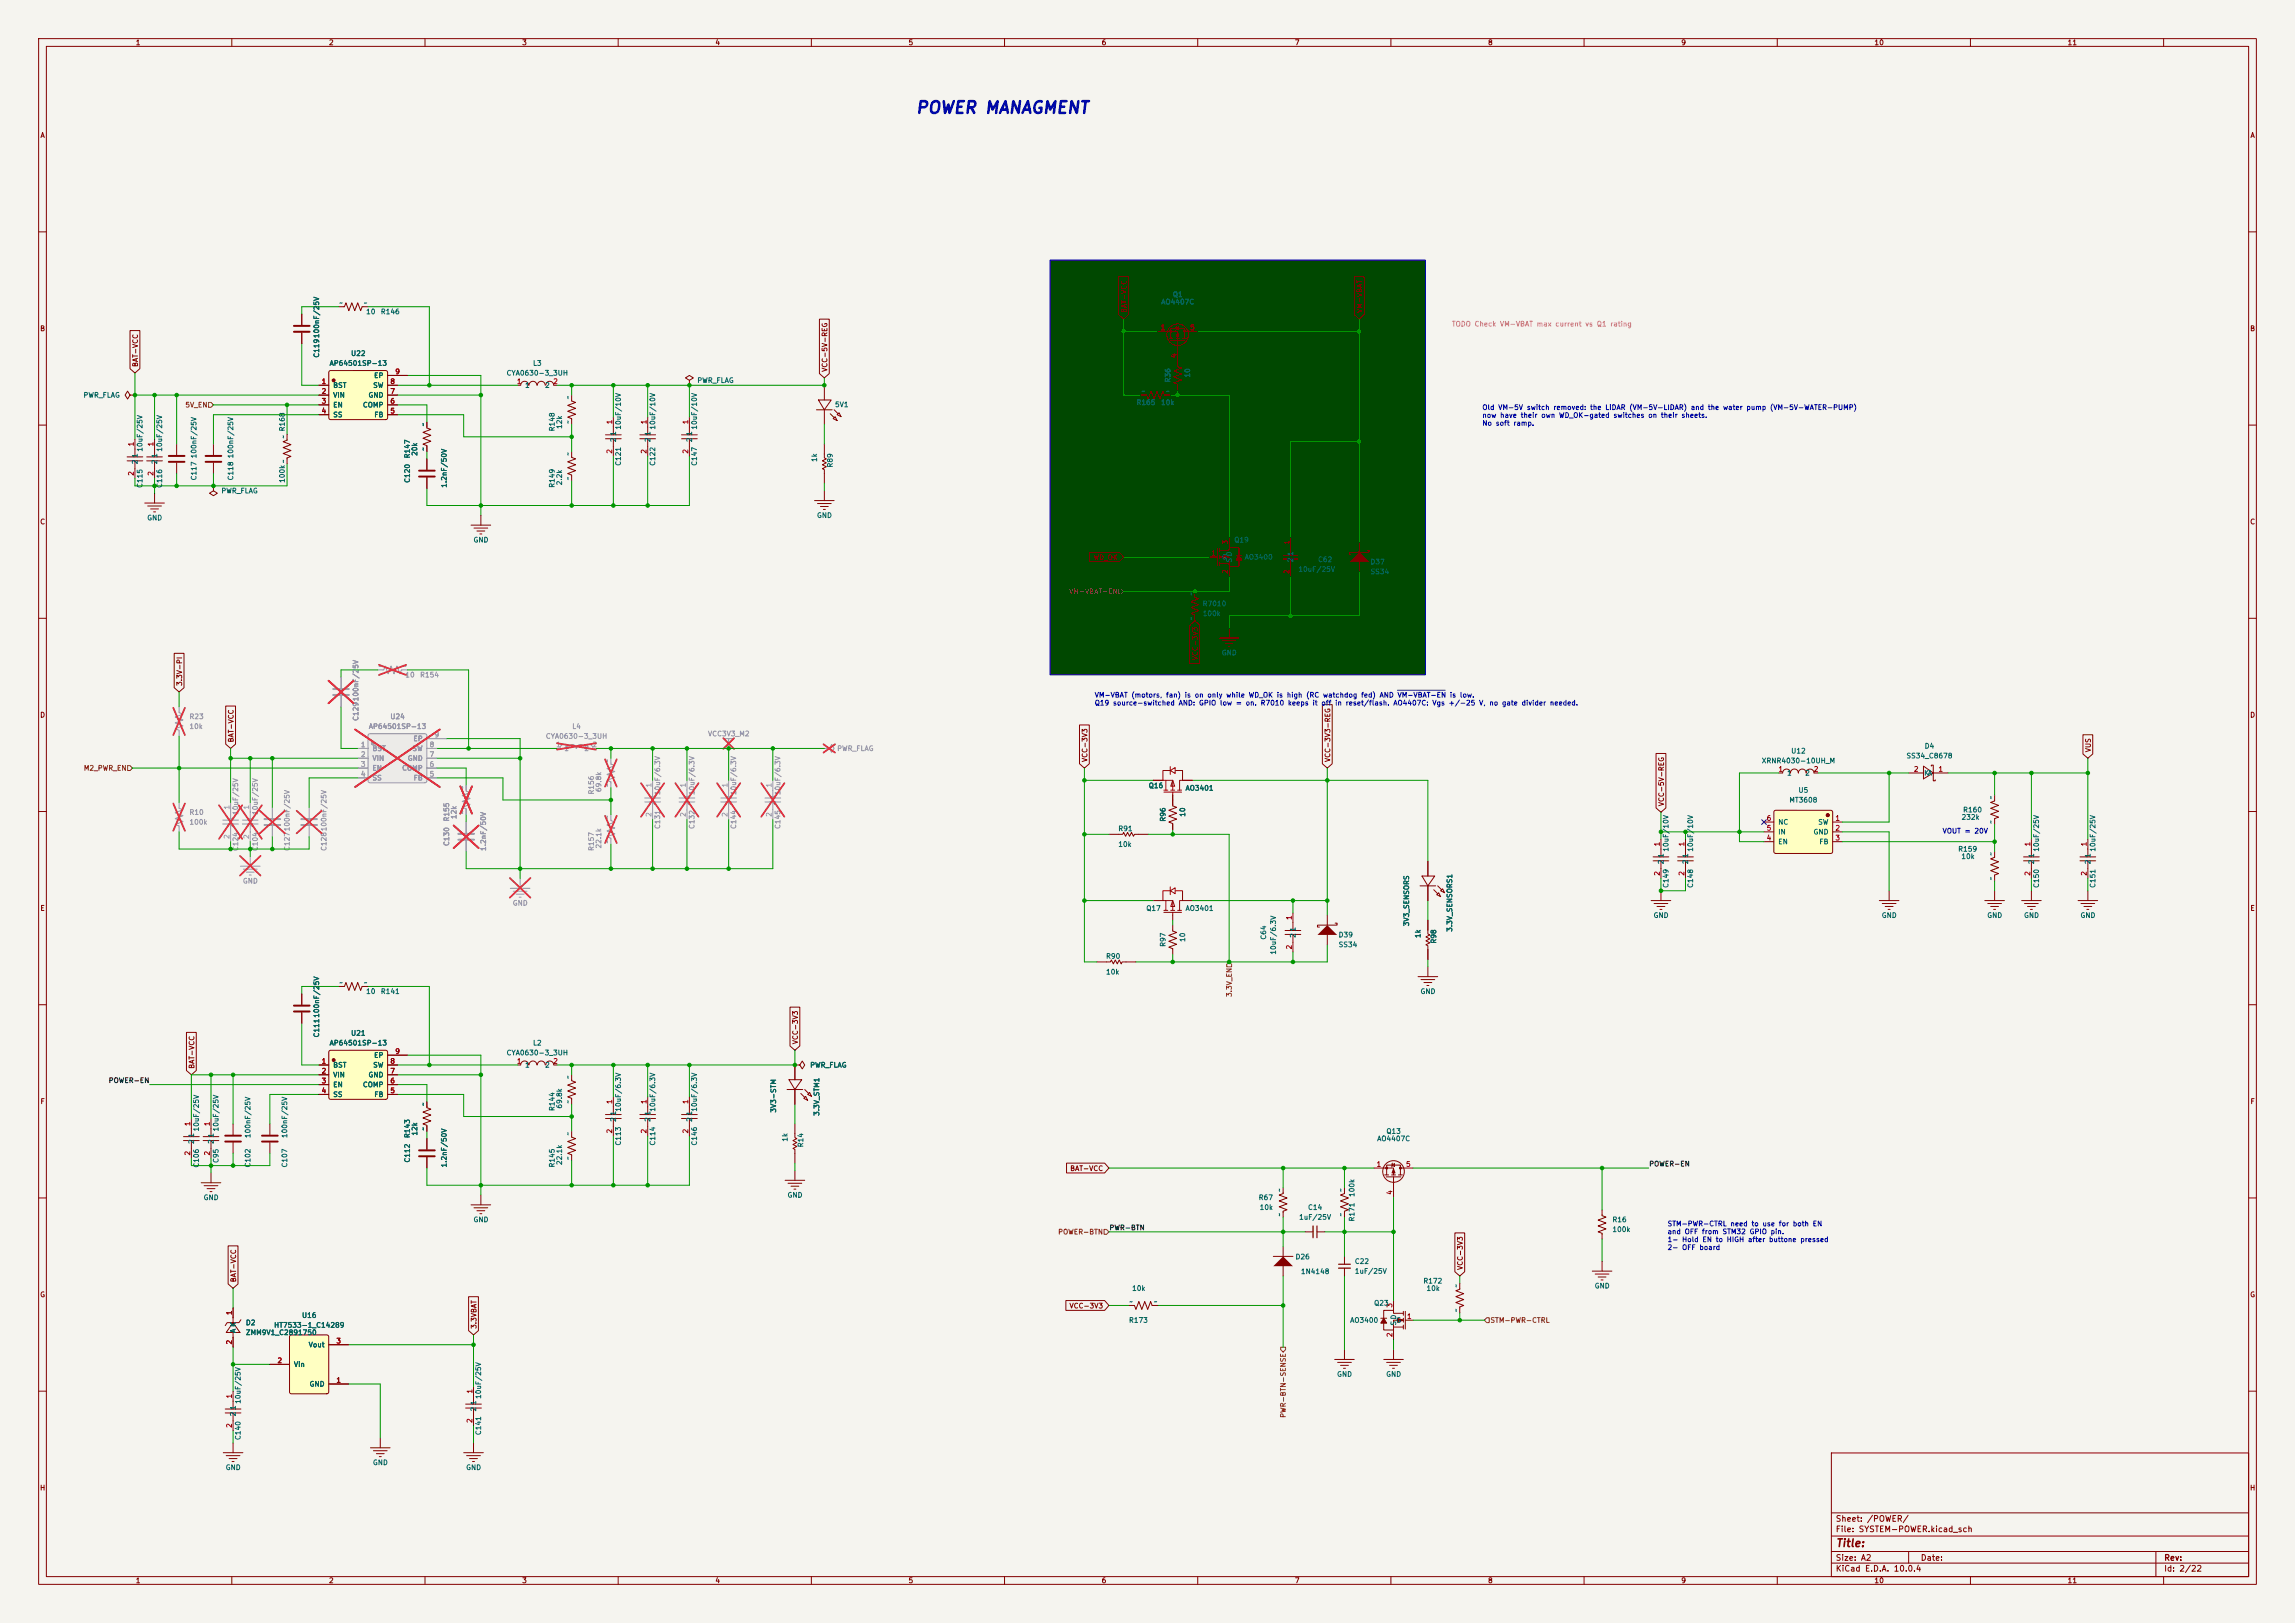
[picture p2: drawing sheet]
<svg xmlns="http://www.w3.org/2000/svg" width="594mm" height="420mm" viewBox="0 0 594 420" stroke-linecap="round" stroke-linejoin="round" font-family="sans-serif">
<defs><g id="words">
<text font-size="3.1" fill="#0000c2" x="236.8" y="30.1">POWER MANAGMENT</text>
<text font-size="2" fill="#840000" x="475" y="400.8">Title:</text>
<g font-size="1.5" fill="#840000">
<text x="475" y="394.1">Sheet: /POWER/</text>
<text x="475" y="396.8">File: SYSTEM-POWER.kicad_sch</text>
<text x="475" y="407">KiCad E.D.A. 10.0.4</text>
<text x="475" y="404.2">Size: A2</text>
<text x="497" y="404.2">Date:</text>
<text x="560" y="404.2">Rev:</text>
<text x="560" y="407">Id: 2/22</text>
</g>
<g font-size="1.3" fill="#840000">
<text x="35" y="12">1</text>
<text x="85" y="12">2</text>
<text x="135" y="12">3</text>
<text x="185" y="12">4</text>
<text x="235" y="12">5</text>
<text x="285" y="12">6</text>
<text x="335" y="12">7</text>
<text x="385" y="12">8</text>
<text x="435" y="12">9</text>
<text x="485" y="12">10</text>
<text x="535" y="12">11</text>
<text x="10.3" y="36">A</text>
<text x="582.3" y="36">A</text>
<text x="291.9" y="81.1" transform="rotate(-90 291.9 81.1)">BAT-VCC</text>
<text x="352.9" y="81.1" transform="rotate(-90 352.9 81.1)">VM-VBAT</text>
<text x="10.3" y="86">B</text>
<text x="582.3" y="86">B</text>
<text x="36" y="95.1" transform="rotate(-90 36 95.1)">BAT-VCC</text>
<text x="214.4" y="96.4" transform="rotate(-90 214.4 96.4)">VCC-5V-REG</text>
<text x="10.3" y="136">C</text>
<text x="582.3" y="136">C</text>
<text x="282.9" y="145.2">WD_OK</text>
<text x="310.3" y="171" transform="rotate(-90 310.3 171)">VCC-3V3</text>
<text x="47.4" y="177.6" transform="rotate(-90 47.4 177.6)">3.3V-PI</text>
<text x="10.3" y="186">D</text>
<text x="582.3" y="186">D</text>
<text x="60.8" y="192.2" transform="rotate(-90 60.8 192.2)">BAT-VCC</text>
<text x="281.7" y="197.3" transform="rotate(-90 281.7 197.3)">VCC-3V3</text>
<text x="344.6" y="197.3" transform="rotate(-90 344.6 197.3)">VCC-3V3-REG</text>
<text x="541.4" y="194.8" transform="rotate(-90 541.4 194.8)">VUS</text>
<text x="431" y="208.8" transform="rotate(-90 431 208.8)">VCC-5V-REG</text>
<text x="10.3" y="236">E</text>
<text x="582.3" y="236">E</text>
<text x="206.8" y="270.4" transform="rotate(-90 206.8 270.4)">VCC-3V3</text>
<text x="50.6" y="276.7" transform="rotate(-90 50.6 276.7)">BAT-VCC</text>
<text x="10.3" y="286">F</text>
<text x="582.3" y="286">F</text>
<text x="276.9" y="303.3">BAT-VCC</text>
<text x="378.9" y="328.8" transform="rotate(-90 378.9 328.8)">VCC-3V3</text>
<text x="10.3" y="336">G</text>
<text x="61.4" y="331.9" transform="rotate(-90 61.4 331.9)">BAT-VCC</text>
<text x="582.3" y="336">G</text>
<text x="276.7" y="338.9">VCC-3V3</text>
<text x="123.6" y="344" transform="rotate(-90 123.6 344)">3.3VBAT</text>
<text x="10.2" y="386">H</text>
<text x="582.2" y="386">H</text>
<text x="35" y="410">1</text>
<text x="85" y="410">2</text>
<text x="135" y="410">3</text>
<text x="185" y="410">4</text>
<text x="235" y="410">5</text>
<text x="285" y="410">6</text>
<text x="335" y="410">7</text>
<text x="385" y="410">8</text>
<text x="435" y="410">9</text>
<text x="485" y="410">10</text>
<text x="535" y="410">11</text>
</g>
<g font-size="1.3" fill="#006464">
<text x="303.4" y="77.2">Q1</text>
<text x="87.7" y="79.3">~</text>
<text x="94.1" y="79.3">~</text>
<text x="94.6" y="81.6">10</text>
<text x="98.4" y="81.6">R146</text>
<text x="300.4" y="79.1">AO4407C</text>
<text x="82.9" y="92.7" transform="rotate(-90 82.9 92.7)">C119100nF/25V</text>
<text x="85.2" y="95">AP64501SP-13</text>
<text x="90.7" y="92.4">U22</text>
<text x="137.8" y="95">L3</text>
<text x="86.1" y="100.7">BST</text>
<text x="96.4" y="100.7">SW</text>
<text x="96.7" y="98.1">EP</text>
<text x="131" y="97.5">CYA0630-3_3UH</text>
<text x="135.8" y="100.7">1</text>
<text x="141" y="100.7">2</text>
<text x="180.3" y="99.4">PWR_FLAG</text>
<text x="303.2" y="99.1" transform="rotate(-90 303.2 99.1)">R36</text>
<text x="308.3" y="97.8" transform="rotate(-90 308.3 97.8)">10</text>
<text x="21.5" y="103.2">PWR_FLAG</text>
<text x="86.1" y="103.2">VIN</text>
<text x="86.1" y="105.7">EN</text>
<text x="93.8" y="105.7">COMP</text>
<text x="95.2" y="103.2">GND</text>
<text x="147.9" y="103.4" transform="rotate(-90 147.9 103.4)">~</text>
<text x="216" y="105.7">5V1</text>
<text x="294" y="105.1">R165</text>
<text x="295.4" y="102.2">~</text>
<text x="300.4" y="105.1">10k</text>
<text x="301.7" y="102.2">~</text>
<text x="74.3" y="113.6" transform="rotate(-90 74.3 113.6)">~ R168</text>
<text x="86.1" y="108.3">SS</text>
<text x="96.8" y="108.3">FB</text>
<text x="110.5" y="110.4" transform="rotate(-90 110.5 110.4)">~</text>
<text x="143.8" y="111.8" transform="rotate(-90 143.8 111.8)">R148</text>
<text x="145.8" y="111.1" transform="rotate(-90 145.8 111.1)">12k</text>
<text x="147.9" y="109.8" transform="rotate(-90 147.9 109.8)">~</text>
<text x="159.7" y="112.9" transform="rotate(-90 159.7 112.9)">1</text>
<text x="161" y="111.3" transform="rotate(-90 161 111.3)">10uF/10V</text>
<text x="168.6" y="112.9" transform="rotate(-90 168.6 112.9)">1</text>
<text x="169.9" y="111.3" transform="rotate(-90 169.9 111.3)">10uF/10V</text>
<text x="179.4" y="112.9" transform="rotate(-90 179.4 112.9)">1</text>
<text x="180.7" y="111.3" transform="rotate(-90 180.7 111.3)">10uF/10V</text>
<text x="35.9" y="118.6" transform="rotate(-90 35.9 118.6)">1</text>
<text x="37.2" y="117" transform="rotate(-90 37.2 117)">10uF/25V</text>
<text x="41" y="118.6" transform="rotate(-90 41 118.6)">1</text>
<text x="42.2" y="117" transform="rotate(-90 42.2 117)">10uF/25V</text>
<text x="51.1" y="118.7" transform="rotate(-90 51.1 118.7)">100nF/25V</text>
<text x="60.7" y="118.7" transform="rotate(-90 60.7 118.7)">100nF/25V</text>
<text x="106.4" y="118.7" transform="rotate(-90 106.4 118.7)">R147</text>
<text x="108.3" y="118.1" transform="rotate(-90 108.3 118.1)">20k</text>
<text x="110.5" y="116.8" transform="rotate(-90 110.5 116.8)">~</text>
<text x="147.9" y="118" transform="rotate(-90 147.9 118)">~</text>
<text x="159.7" y="114.6" transform="rotate(-90 159.7 114.6)">2</text>
<text x="168.6" y="114.6" transform="rotate(-90 168.6 114.6)">2</text>
<text x="179.4" y="114.6" transform="rotate(-90 179.4 114.6)">2</text>
<text x="211.8" y="119.7" transform="rotate(-90 211.8 119.7)">1k</text>
<text x="35.9" y="120.3" transform="rotate(-90 35.9 120.3)">2</text>
<text x="41" y="120.3" transform="rotate(-90 41 120.3)">2</text>
<text x="51.1" y="124.5" transform="rotate(-90 51.1 124.5)">C117</text>
<text x="60.7" y="124.5" transform="rotate(-90 60.7 124.5)">C118</text>
<text x="74" y="125.1" transform="rotate(-90 74 125.1)">100k ~</text>
<text x="106.4" y="125.1" transform="rotate(-90 106.4 125.1)">C120</text>
<text x="145.8" y="125.7" transform="rotate(-90 145.8 125.7)">2.2k</text>
<text x="147.9" y="124.4" transform="rotate(-90 147.9 124.4)">~</text>
<text x="161" y="120.7" transform="rotate(-90 161 120.7)">C121</text>
<text x="169.9" y="120.7" transform="rotate(-90 169.9 120.7)">C122</text>
<text x="180.7" y="120.7" transform="rotate(-90 180.7 120.7)">C147</text>
<text x="215.8" y="121.1" transform="rotate(-90 215.8 121.1)">R89</text>
<text x="37.2" y="126.4" transform="rotate(-90 37.2 126.4)">C115</text>
<text x="42.2" y="126.4" transform="rotate(-90 42.2 126.4)">C116</text>
<text x="57.2" y="128">PWR_FLAG</text>
<text x="115.9" y="126.4" transform="rotate(-90 115.9 126.4)">1.2nF/50V</text>
<text x="143.8" y="126.4" transform="rotate(-90 143.8 126.4)">R149</text>
<text x="38" y="135">GND</text>
<text x="211.3" y="134.3">GND</text>
<text x="122.4" y="140.7">GND</text>
<text x="319.3" y="140.7">Q19</text>
<text x="316.1" y="145.1">G</text>
<text x="319.1" y="145.7" transform="rotate(-90 319.1 145.7)">SD</text>
<text x="322" y="145.1">AO3400</text>
<text x="335" y="145.7" transform="rotate(-90 335 145.7)">2</text>
<text x="335" y="144" transform="rotate(-90 335 144)">1</text>
<text x="335.9" y="148.3">10uF/25V</text>
<text x="341" y="145.8">C62</text>
<text x="354.6" y="146.3">D37</text>
<text x="354.6" y="148.9">SS34</text>
<text x="309.2" y="154.2" transform="rotate(-90 309.2 154.2)">~</text>
<text x="309.2" y="160.6" transform="rotate(-90 309.2 160.6)">~</text>
<text x="311.2" y="157.2">R7010</text>
<text x="311.2" y="159.7">100k</text>
<text x="316.1" y="169.9">GND</text>
<text x="455.9" y="197.8">XRNR4030-10UH_M</text>
<text x="463.5" y="195.3">U12</text>
<text x="493.3" y="196.6">SS34_C8678</text>
<text x="498" y="194">D4</text>
<text x="462.4" y="201">1</text>
<text x="467.1" y="201">2</text>
<text x="497.9" y="201">KA</text>
<text x="297.2" y="204.3">Q16</text>
<text x="306.7" y="204.9">AO3401</text>
<text x="463" y="208">MT3608</text>
<text x="465.4" y="205.4">U5</text>
<text x="516.2" y="206.9" transform="rotate(-90 516.2 206.9)">~</text>
<text x="289.3" y="215.4">R91</text>
<text x="302" y="212.8" transform="rotate(-90 302 212.8)">R96</text>
<text x="307" y="211.5" transform="rotate(-90 307 211.5)">10</text>
<text x="460.1" y="213.7">NC</text>
<text x="470.5" y="213.7">SW</text>
<text x="507.6" y="212.4">232k</text>
<text x="508" y="210.5">R160</text>
<text x="516.2" y="213.3" transform="rotate(-90 516.2 213.3)">~</text>
<text x="289.3" y="219.4">10k</text>
<text x="432.1" y="220.5" transform="rotate(-90 432.1 220.5)">10uF/10V</text>
<text x="438.5" y="220.5" transform="rotate(-90 438.5 220.5)">10uF/10V</text>
<text x="460.1" y="218.8">EN</text>
<text x="460.1" y="216.2">IN</text>
<text x="469.3" y="216.2">GND</text>
<text x="470.8" y="218.8">FB</text>
<text x="506.7" y="220.7">R159</text>
<text x="516.2" y="221.5" transform="rotate(-90 516.2 221.5)">~</text>
<text x="528" y="220.5" transform="rotate(-90 528 220.5)">10uF/25V</text>
<text x="542.6" y="220.5" transform="rotate(-90 542.6 220.5)">10uF/25V</text>
<text x="430.9" y="223.8" transform="rotate(-90 430.9 223.8)">2</text>
<text x="430.9" y="222.1" transform="rotate(-90 430.9 222.1)">1</text>
<text x="437.2" y="223.8" transform="rotate(-90 437.2 223.8)">2</text>
<text x="437.2" y="222.1" transform="rotate(-90 437.2 222.1)">1</text>
<text x="507.5" y="222.6">10k</text>
<text x="516.2" y="227.9" transform="rotate(-90 516.2 227.9)">~</text>
<text x="526.8" y="223.8" transform="rotate(-90 526.8 223.8)">2</text>
<text x="526.8" y="222.1" transform="rotate(-90 526.8 222.1)">1</text>
<text x="541.4" y="223.8" transform="rotate(-90 541.4 223.8)">2</text>
<text x="541.4" y="222.1" transform="rotate(-90 541.4 222.1)">1</text>
<text x="432.1" y="229.9" transform="rotate(-90 432.1 229.9)">C149</text>
<text x="438.5" y="229.9" transform="rotate(-90 438.5 229.9)">C148</text>
<text x="528" y="229.9" transform="rotate(-90 528 229.9)">C150</text>
<text x="542.6" y="229.9" transform="rotate(-90 542.6 229.9)">C151</text>
<text x="296.6" y="236">Q17</text>
<text x="306.7" y="236">AO3401</text>
<text x="365" y="239.8" transform="rotate(-90 365 239.8)">3V3_SENSORS</text>
<text x="427.9" y="237.8">GND</text>
<text x="486.9" y="237.8">GND</text>
<text x="514.2" y="237.8">GND</text>
<text x="523.7" y="237.8">GND</text>
<text x="538.3" y="237.8">GND</text>
<text x="302" y="245.2" transform="rotate(-90 302 245.2)">R97</text>
<text x="307" y="243.9" transform="rotate(-90 307 243.9)">10</text>
<text x="328" y="243.3" transform="rotate(-90 328 243.3)">C64</text>
<text x="335.6" y="242.8" transform="rotate(-90 335.6 242.8)">2</text>
<text x="335.6" y="241.2" transform="rotate(-90 335.6 241.2)">1</text>
<text x="346.3" y="242.9">D39</text>
<text x="346.3" y="245.4">SS34</text>
<text x="368" y="242.9" transform="rotate(-90 368 242.9)">1k</text>
<text x="372" y="244.3" transform="rotate(-90 372 244.3)">R98</text>
<text x="376.2" y="241.3" transform="rotate(-90 376.2 241.3)">3.3V_SENSORS1</text>
<text x="286.1" y="248.4">R90</text>
<text x="330.5" y="247.2" transform="rotate(-90 330.5 247.2)">10uF/6.3V</text>
<text x="87.7" y="255.2">~</text>
<text x="94.1" y="255.2">~</text>
<text x="94.6" y="257.5">10</text>
<text x="98.4" y="257.5">R141</text>
<text x="286.1" y="252.5">10k</text>
<text x="367.5" y="257.5">GND</text>
<text x="82.9" y="268.6" transform="rotate(-90 82.9 268.6)">C111100nF/25V</text>
<text x="90.7" y="268.3">U21</text>
<text x="85.2" y="270.8">AP64501SP-13</text>
<text x="96.7" y="274">EP</text>
<text x="131" y="273.4">CYA0630-3_3UH</text>
<text x="137.8" y="270.8">L2</text>
<text x="86.1" y="276.6">BST</text>
<text x="86.1" y="279.1">VIN</text>
<text x="86.1" y="281.6">EN</text>
<text x="93.8" y="281.6">COMP</text>
<text x="95.2" y="279.1">GND</text>
<text x="96.4" y="276.6">SW</text>
<text x="135.8" y="276.6">1</text>
<text x="141" y="276.6">2</text>
<text x="147.9" y="279.3" transform="rotate(-90 147.9 279.3)">~</text>
<text x="209.6" y="276.6">PWR_FLAG</text>
<text x="86.1" y="284.2">SS</text>
<text x="96.8" y="284.2">FB</text>
<text x="110.5" y="286.3" transform="rotate(-90 110.5 286.3)">~</text>
<text x="143.8" y="287.6" transform="rotate(-90 143.8 287.6)">R144</text>
<text x="145.8" y="287" transform="rotate(-90 145.8 287)">69.8k</text>
<text x="147.9" y="285.7" transform="rotate(-90 147.9 285.7)">~</text>
<text x="161" y="287.8" transform="rotate(-90 161 287.8)">10uF/6.3V</text>
<text x="169.9" y="287.8" transform="rotate(-90 169.9 287.8)">10uF/6.3V</text>
<text x="180.7" y="287.8" transform="rotate(-90 180.7 287.8)">10uF/6.3V</text>
<text x="51.8" y="292.9" transform="rotate(-90 51.8 292.9)">10uF/25V</text>
<text x="56.9" y="292.9" transform="rotate(-90 56.9 292.9)">10uF/25V</text>
<text x="108.3" y="294" transform="rotate(-90 108.3 294)">12k</text>
<text x="110.5" y="292.7" transform="rotate(-90 110.5 292.7)">~</text>
<text x="147.9" y="293.9" transform="rotate(-90 147.9 293.9)">~</text>
<text x="159.7" y="290.4" transform="rotate(-90 159.7 290.4)">2</text>
<text x="159.7" y="288.8" transform="rotate(-90 159.7 288.8)">1</text>
<text x="168.6" y="290.4" transform="rotate(-90 168.6 290.4)">2</text>
<text x="168.6" y="288.8" transform="rotate(-90 168.6 288.8)">1</text>
<text x="179.4" y="290.4" transform="rotate(-90 179.4 290.4)">2</text>
<text x="179.4" y="288.8" transform="rotate(-90 179.4 288.8)">1</text>
<text x="201.2" y="288.1" transform="rotate(-90 201.2 288.1)">3V3-STM</text>
<text x="212.3" y="288.9" transform="rotate(-90 212.3 288.9)">3.3V_STM1</text>
<text x="358.7" y="293.7">Q13</text>
<text x="50.5" y="296.2" transform="rotate(-90 50.5 296.2)">2</text>
<text x="50.5" y="294.5" transform="rotate(-90 50.5 294.5)">1</text>
<text x="55.6" y="296.2" transform="rotate(-90 55.6 296.2)">2</text>
<text x="55.6" y="294.5" transform="rotate(-90 55.6 294.5)">1</text>
<text x="65.1" y="294.6" transform="rotate(-90 65.1 294.6)">100nF/25V</text>
<text x="74.6" y="294.6" transform="rotate(-90 74.6 294.6)">100nF/25V</text>
<text x="106.4" y="294.6" transform="rotate(-90 106.4 294.6)">R143</text>
<text x="161" y="296.6" transform="rotate(-90 161 296.6)">C113</text>
<text x="169.9" y="296.6" transform="rotate(-90 169.9 296.6)">C114</text>
<text x="180.7" y="296.6" transform="rotate(-90 180.7 296.6)">C146</text>
<text x="204.1" y="295.6" transform="rotate(-90 204.1 295.6)">1k</text>
<text x="208.2" y="297" transform="rotate(-90 208.2 297)">R14</text>
<text x="356.3" y="295.6">AO4407C</text>
<text x="51.8" y="302.3" transform="rotate(-90 51.8 302.3)">C106</text>
<text x="56.9" y="301.1" transform="rotate(-90 56.9 301.1)">C95</text>
<text x="65.1" y="302.3" transform="rotate(-90 65.1 302.3)">C102</text>
<text x="74.6" y="302.3" transform="rotate(-90 74.6 302.3)">C107</text>
<text x="106.4" y="301" transform="rotate(-90 106.4 301)">C112</text>
<text x="115.9" y="302.3" transform="rotate(-90 115.9 302.3)">1.2nF/50V</text>
<text x="143.8" y="302.3" transform="rotate(-90 143.8 302.3)">R145</text>
<text x="145.8" y="301.6" transform="rotate(-90 145.8 301.6)">22.1k</text>
<text x="147.9" y="300.3" transform="rotate(-90 147.9 300.3)">~</text>
<text x="52.6" y="310.9">GND</text>
<text x="203.7" y="310.2">GND</text>
<text x="325.7" y="310.9">R67</text>
<text x="332.1" y="308.5" transform="rotate(-90 332.1 308.5)">~</text>
<text x="348" y="308.5" transform="rotate(-90 348 308.5)">~</text>
<text x="350.9" y="309.9" transform="rotate(-90 350.9 309.9)">100k</text>
<text x="122.4" y="316.6">GND</text>
<text x="325.9" y="313.4">10k</text>
<text x="332.1" y="314.9" transform="rotate(-90 332.1 314.9)">~</text>
<text x="336.1" y="315.9">1uF/25V</text>
<text x="338.4" y="313.4">C14</text>
<text x="348" y="314.9" transform="rotate(-90 348 314.9)">~</text>
<text x="350.9" y="316.2" transform="rotate(-90 350.9 316.2)">R171</text>
<text x="417.2" y="316.6">R16</text>
<text x="417.2" y="319.1">100k</text>
<text x="335.2" y="326.2">D26</text>
<text x="336.6" y="330">1N4148</text>
<text x="350.5" y="327.4">C22</text>
<text x="350.5" y="329.9">1uF/25V</text>
<text x="292.9" y="334.3">10k</text>
<text x="368.3" y="332.4">R172</text>
<text x="369.1" y="334.3">10k</text>
<text x="377.8" y="333.3" transform="rotate(-90 377.8 333.3)">~</text>
<text x="412.6" y="333.7">GND</text>
<text x="78" y="341.3">U16</text>
<text x="292.2" y="337.8">~</text>
<text x="298.5" y="337.8">~</text>
<text x="355.5" y="338.2">Q23</text>
<text x="361.7" y="341.6" transform="rotate(-90 361.7 341.6)">D</text>
<text x="377.8" y="339.6" transform="rotate(-90 377.8 339.6)">~</text>
<text x="61.3" y="345.1" transform="rotate(-90 61.3 345.1)">A K</text>
<text x="63.5" y="343.2">D2</text>
<text x="63.5" y="345.8">ZMM9V1_C2891750</text>
<text x="70.8" y="343.9">HT7533-1_C14289</text>
<text x="292.1" y="342.6">R173</text>
<text x="349.3" y="342.6">AO3400</text>
<text x="361.2" y="342.6">G</text>
<text x="361.7" y="343.2" transform="rotate(-90 361.7 343.2)">S</text>
<text x="79.8" y="349">Vout</text>
<text x="75.9" y="354">Vin</text>
<text x="80" y="359.1">GND</text>
<text x="345.9" y="356.6">GND</text>
<text x="358.6" y="356.6">GND</text>
<text x="61.3" y="365" transform="rotate(-90 61.3 365)">1</text>
<text x="62.6" y="363.4" transform="rotate(-90 62.6 363.4)">10uF/25V</text>
<text x="123.5" y="365.4" transform="rotate(-90 123.5 365.4)">2</text>
<text x="123.5" y="363.7" transform="rotate(-90 123.5 363.7)">1</text>
<text x="124.8" y="362.1" transform="rotate(-90 124.8 362.1)">10uF/25V</text>
<text x="61.3" y="366.6" transform="rotate(-90 61.3 366.6)">2</text>
<text x="124.8" y="371.5" transform="rotate(-90 124.8 371.5)">C141</text>
<text x="62.6" y="372.8" transform="rotate(-90 62.6 372.8)">C140</text>
<text x="58.3" y="380.7">GND</text>
<text x="96.4" y="379.4">GND</text>
<text x="120.5" y="380.7">GND</text>
</g>
<g font-size="1.3" fill="#a90000">
<text x="300.3" y="85.7">1</text>
<text x="307.9" y="85.7">5</text>
<text x="304.8" y="92.8" transform="rotate(-90 304.8 92.8)">4</text>
<text x="83.1" y="99.7">1</text>
<text x="100.9" y="99.7">8</text>
<text x="102.2" y="97.1">9</text>
<text x="133.7" y="99.7">1</text>
<text x="143.1" y="99.7">2</text>
<text x="83.1" y="102.2">2</text>
<text x="83.1" y="104.7">3</text>
<text x="83.1" y="107.3">4</text>
<text x="100.9" y="107.3">5</text>
<text x="100.9" y="104.7">6</text>
<text x="100.9" y="102.2">7</text>
<text x="158.7" y="109.9" transform="rotate(-90 158.7 109.9)">1</text>
<text x="167.6" y="109.9" transform="rotate(-90 167.6 109.9)">1</text>
<text x="178.4" y="109.9" transform="rotate(-90 178.4 109.9)">1</text>
<text x="34.9" y="115.6" transform="rotate(-90 34.9 115.6)">1</text>
<text x="40" y="115.6" transform="rotate(-90 40 115.6)">1</text>
<text x="158.7" y="117.5" transform="rotate(-90 158.7 117.5)">2</text>
<text x="167.6" y="117.5" transform="rotate(-90 167.6 117.5)">2</text>
<text x="178.4" y="117.5" transform="rotate(-90 178.4 117.5)">2</text>
<text x="34.9" y="123.3" transform="rotate(-90 34.9 123.3)">2</text>
<text x="40" y="123.3" transform="rotate(-90 40 123.3)">2</text>
<text x="318.1" y="141" transform="rotate(-90 318.1 141)">3</text>
<text x="334" y="141" transform="rotate(-90 334 141)">1</text>
<text x="313.4" y="144.1">1</text>
<text x="318.1" y="148.7" transform="rotate(-90 318.1 148.7)">2</text>
<text x="334" y="148.7" transform="rotate(-90 334 148.7)">2</text>
<text x="460.2" y="200">1</text>
<text x="469.3" y="200">2</text>
<text x="495.2" y="200">2</text>
<text x="501.6" y="200">1</text>
<text x="457.1" y="215.2">5</text>
<text x="457.1" y="212.7">6</text>
<text x="474.9" y="212.7">1</text>
<text x="474.9" y="215.2">2</text>
<text x="429.9" y="219.1" transform="rotate(-90 429.9 219.1)">1</text>
<text x="436.2" y="219.1" transform="rotate(-90 436.2 219.1)">1</text>
<text x="457.1" y="217.8">4</text>
<text x="474.9" y="217.8">3</text>
<text x="525.8" y="219.1" transform="rotate(-90 525.8 219.1)">1</text>
<text x="540.4" y="219.1" transform="rotate(-90 540.4 219.1)">1</text>
<text x="429.9" y="226.8" transform="rotate(-90 429.9 226.8)">2</text>
<text x="436.2" y="226.8" transform="rotate(-90 436.2 226.8)">2</text>
<text x="525.8" y="226.8" transform="rotate(-90 525.8 226.8)">2</text>
<text x="540.4" y="226.8" transform="rotate(-90 540.4 226.8)">2</text>
<text x="334.6" y="238.2" transform="rotate(-90 334.6 238.2)">1</text>
<text x="334.6" y="245.8" transform="rotate(-90 334.6 245.8)">2</text>
<text x="83.1" y="275.6">1</text>
<text x="100.9" y="275.6">8</text>
<text x="102.2" y="273">9</text>
<text x="133.7" y="275.6">1</text>
<text x="143.1" y="275.6">2</text>
<text x="83.1" y="278.1">2</text>
<text x="83.1" y="280.6">3</text>
<text x="100.9" y="280.6">6</text>
<text x="100.9" y="278.1">7</text>
<text x="83.1" y="283.2">4</text>
<text x="100.9" y="283.2">5</text>
<text x="158.7" y="285.8" transform="rotate(-90 158.7 285.8)">1</text>
<text x="167.6" y="285.8" transform="rotate(-90 167.6 285.8)">1</text>
<text x="178.4" y="285.8" transform="rotate(-90 178.4 285.8)">1</text>
<text x="49.5" y="291.5" transform="rotate(-90 49.5 291.5)">1</text>
<text x="54.6" y="291.5" transform="rotate(-90 54.6 291.5)">1</text>
<text x="158.7" y="293.4" transform="rotate(-90 158.7 293.4)">2</text>
<text x="167.6" y="293.4" transform="rotate(-90 167.6 293.4)">2</text>
<text x="178.4" y="293.4" transform="rotate(-90 178.4 293.4)">2</text>
<text x="49.5" y="299.2" transform="rotate(-90 49.5 299.2)">2</text>
<text x="54.6" y="299.2" transform="rotate(-90 54.6 299.2)">2</text>
<text x="356.2" y="302.2">1</text>
<text x="363.8" y="302.2">5</text>
<text x="360.7" y="309.3" transform="rotate(-90 360.7 309.3)">4</text>
<text x="60.3" y="340.4" transform="rotate(-90 60.3 340.4)">1</text>
<text x="360.7" y="338.5" transform="rotate(-90 360.7 338.5)">3</text>
<text x="364" y="341.6">1</text>
<text x="86.9" y="348">3</text>
<text x="360.7" y="346.1" transform="rotate(-90 360.7 346.1)">2</text>
<text x="60.3" y="348.1" transform="rotate(-90 60.3 348.1)">2</text>
<text x="71.7" y="353">2</text>
<text x="86.9" y="358.1">1</text>
<text x="60.3" y="362" transform="rotate(-90 60.3 362)">1</text>
<text x="122.5" y="360.8" transform="rotate(-90 122.5 360.8)">1</text>
<text x="60.3" y="369.6" transform="rotate(-90 60.3 369.6)">2</text>
<text x="122.5" y="368.4" transform="rotate(-90 122.5 368.4)">2</text>
</g>
<text font-size="1.3" fill="#f0f" x="375.6" y="84.8">TODO Check VM-VBAT max current vs Q1 rating</text>
<g font-size="1.3" fill="#725600">
<text x="47.8" y="105.7">5V_EN</text>
<text x="276.6" y="154">VM-VBAT-EN</text>
<text x="21.6" y="199.7">M2_PWR_EN</text>
<text x="319.1" y="258.1" transform="rotate(-90 319.1 258.1)">3.3V_EN</text>
<text x="273.7" y="319.7">POWER-BTN</text>
<text x="385.6" y="342.6">STM-PWR-CTRL</text>
<text x="333.1" y="367" transform="rotate(-90 333.1 367)">PWR-BTN-SENSE</text>
</g>
<g font-size="1.3" fill="#0000c2">
<text x="383.5" y="106.4">Old VM-5V switch removed: the LiDAR (VM-5V-LIDAR) and the water pump (VM-5V-WATER-PUMP)</text>
<text x="383.5" y="108.4">now have their own WD_OK-gated switches on their sheets.</text>
<text x="383.5" y="110.5">No soft ramp.</text>
<text x="283.2" y="180.8">VM-VBAT (motors, fan) is on only while WD_OK is high (RC watchdog fed) AND VM-VBAT-EN is low.</text>
<text x="283.2" y="182.9">Q19 source-switched AND: GPIO low = on. R7010 keeps it off</text>
<text x="345.4" y="182.9">in reset/flash. AO4407C: Vgs +/-25 V, no gate divider needed.</text>
<text x="502.7" y="216">VOUT = 20V</text>
<text x="431.5" y="317.6">STM-PWR-CTRL need to use for both EN</text>
<text x="431.5" y="319.7">and OFF from STM32 GPIO pin.</text>
<text x="431.5" y="321.7">1- Hold EN to HIGH after buttone pressed</text>
<text x="431.5" y="323.8">2- OFF board</text>
</g>
<g font-size="1.3" fill="#939391">
<text x="97.9" y="173.3">~</text>
<text x="104.2" y="173.3">~</text>
<text x="104.8" y="175.6">10</text>
<text x="108.6" y="175.6">R154</text>
<text x="48.9" y="188.9">10k</text>
<text x="48.9" y="186.4">R23</text>
<text x="93" y="186.7" transform="rotate(-90 93 186.7)">C129100nF/25V</text>
<text x="95.3" y="188.9">AP64501SP-13</text>
<text x="100.9" y="186.4">U24</text>
<text x="141.1" y="191.5">CYA0630-3_3UH</text>
<text x="148" y="188.9">L4</text>
<text x="183.1" y="190.8">VCC3V3_M2</text>
<text x="96.3" y="194.6">BST</text>
<text x="96.3" y="197.2">VIN</text>
<text x="105.4" y="197.2">GND</text>
<text x="106.6" y="194.6">SW</text>
<text x="106.9" y="192.1">EP</text>
<text x="145.9" y="194.6">1</text>
<text x="151.1" y="194.6">2</text>
<text x="158.1" y="197.4" transform="rotate(-90 158.1 197.4)">~</text>
<text x="216.5" y="194.6">PWR_FLAG</text>
<text x="96.3" y="199.7">EN</text>
<text x="96.3" y="202.3">SS</text>
<text x="103.9" y="199.7">COMP</text>
<text x="106.9" y="202.3">FB</text>
<text x="158.1" y="203.8" transform="rotate(-90 158.1 203.8)">~</text>
<text x="120.6" y="204.4" transform="rotate(-90 120.6 204.4)">~</text>
<text x="154" y="205.7" transform="rotate(-90 154 205.7)">R156</text>
<text x="155.9" y="205.1" transform="rotate(-90 155.9 205.1)">69.8k</text>
<text x="169.9" y="208.5" transform="rotate(-90 169.9 208.5)">2</text>
<text x="169.9" y="206.9" transform="rotate(-90 169.9 206.9)">1</text>
<text x="171.2" y="205.9" transform="rotate(-90 171.2 205.9)">10uF/6.3V</text>
<text x="178.8" y="208.5" transform="rotate(-90 178.8 208.5)">2</text>
<text x="178.8" y="206.9" transform="rotate(-90 178.8 206.9)">1</text>
<text x="180" y="205.9" transform="rotate(-90 180 205.9)">10uF/6.3V</text>
<text x="189.6" y="208.5" transform="rotate(-90 189.6 208.5)">2</text>
<text x="189.6" y="206.9" transform="rotate(-90 189.6 206.9)">1</text>
<text x="190.8" y="205.9" transform="rotate(-90 190.8 205.9)">10uF/6.3V</text>
<text x="201" y="208.5" transform="rotate(-90 201 208.5)">2</text>
<text x="201" y="206.9" transform="rotate(-90 201 206.9)">1</text>
<text x="202.3" y="205.9" transform="rotate(-90 202.3 205.9)">10uF/6.3V</text>
<text x="48.9" y="211.2">R10</text>
<text x="48.9" y="213.7">100k</text>
<text x="60.7" y="214.2" transform="rotate(-90 60.7 214.2)">2</text>
<text x="60.7" y="212.6" transform="rotate(-90 60.7 212.6)">1</text>
<text x="61.9" y="211" transform="rotate(-90 61.9 211)">10uF/25V</text>
<text x="65.7" y="214.2" transform="rotate(-90 65.7 214.2)">2</text>
<text x="65.7" y="212.6" transform="rotate(-90 65.7 212.6)">1</text>
<text x="67" y="211" transform="rotate(-90 67 211)">10uF/25V</text>
<text x="116.5" y="212.7" transform="rotate(-90 116.5 212.7)">R155</text>
<text x="118.4" y="212.1" transform="rotate(-90 118.4 212.1)">12k</text>
<text x="120.6" y="210.7" transform="rotate(-90 120.6 210.7)">~</text>
<text x="158.1" y="212" transform="rotate(-90 158.1 212)">~</text>
<text x="171.2" y="214.7" transform="rotate(-90 171.2 214.7)">C131</text>
<text x="180" y="214.7" transform="rotate(-90 180 214.7)">C132</text>
<text x="190.8" y="214.7" transform="rotate(-90 190.8 214.7)">C144</text>
<text x="202.3" y="214.7" transform="rotate(-90 202.3 214.7)">C145</text>
<text x="61.9" y="220.4" transform="rotate(-90 61.9 220.4)">C124</text>
<text x="67" y="220.4" transform="rotate(-90 67 220.4)">C104</text>
<text x="75.3" y="220.3" transform="rotate(-90 75.3 220.3)">C127100nF/25V</text>
<text x="84.8" y="220.3" transform="rotate(-90 84.8 220.3)">C128100nF/25V</text>
<text x="116.5" y="219.1" transform="rotate(-90 116.5 219.1)">C130</text>
<text x="126.1" y="220.3" transform="rotate(-90 126.1 220.3)">1.2nF/50V</text>
<text x="154" y="220.3" transform="rotate(-90 154 220.3)">R157</text>
<text x="155.9" y="219.7" transform="rotate(-90 155.9 219.7)">22.1k</text>
<text x="158.1" y="218.4" transform="rotate(-90 158.1 218.4)">~</text>
<text x="62.7" y="228.9">GND</text>
<text x="132.6" y="234.7">GND</text>
</g>
<g font-size="1.3" fill="#a5a4a2">
<text x="112.3" y="191.1">9</text>
<text x="93.3" y="193.6">1</text>
<text x="93.3" y="196.2">2</text>
<text x="111.1" y="196.2">7</text>
<text x="111.1" y="193.6">8</text>
<text x="143.8" y="193.6">1</text>
<text x="153.2" y="193.6">2</text>
<text x="93.3" y="198.7">3</text>
<text x="93.3" y="201.3">4</text>
<text x="111.1" y="201.3">5</text>
<text x="111.1" y="198.7">6</text>
<text x="168.9" y="203.9" transform="rotate(-90 168.9 203.9)">1</text>
<text x="177.8" y="203.9" transform="rotate(-90 177.8 203.9)">1</text>
<text x="188.6" y="203.9" transform="rotate(-90 188.6 203.9)">1</text>
<text x="200" y="203.9" transform="rotate(-90 200 203.9)">1</text>
<text x="59.7" y="209.6" transform="rotate(-90 59.7 209.6)">1</text>
<text x="64.7" y="209.6" transform="rotate(-90 64.7 209.6)">1</text>
<text x="168.9" y="211.5" transform="rotate(-90 168.9 211.5)">2</text>
<text x="177.8" y="211.5" transform="rotate(-90 177.8 211.5)">2</text>
<text x="188.6" y="211.5" transform="rotate(-90 188.6 211.5)">2</text>
<text x="200" y="211.5" transform="rotate(-90 200 211.5)">2</text>
<text x="59.7" y="217.2" transform="rotate(-90 59.7 217.2)">2</text>
<text x="64.7" y="217.2" transform="rotate(-90 64.7 217.2)">2</text>
</g>
<g font-size="1.3" fill="#0f0f0f">
<text x="28" y="280.5">POWER-EN</text>
<text x="426.7" y="302.1">POWER-EN</text>
<text x="287" y="318.6">PWR-BTN</text>
</g>
</g></defs>
<path d="M0 0h594v420h-594z" fill="#f5f4ef" stroke="#f5f4ef" stroke-width=".26"/>
<g fill="none" stroke="#840000" stroke-width=".26">
<path d="M10 10h574v400h-574zM12 12h570v396h-570zM60 10v2M110 10v2M160 10v2M210 10v2M260 10v2M310 10v2M360 10v2M410 10v2M460 10v2M510 10v2"/>
<path d="M560 10v2M10 60h2M582 60h2M10 110h2M582 110h2M10 160h2M582 160h2M10 210h2M582 210h2M10 260h2M582 260h2M10 310h2"/>
<path d="M582 310h2M10 360h2M474 376h108v32h-108zM582 360h2M474 397.5h108M474 391.5h108M60 408v2M110 408v2M160 408v2M210 408v2M260 408v2M310 408v2"/>
<path d="M360 408v2M410 408v2M460 408v2M474 404.5h108M474 401.5h108M494 401.5v3M510 408v2M558 401.5v6.5M560 408v2"/>
</g>
<path d="M271.8 67.3h97.1v107.3h-97.1z" fill="#004800"/>
<g fill="none" stroke="#840000" stroke-width=".26">
<path d="M121.9 135.9h5.1M122.7 136.7h3.5M123.4 137.4h2.1M124.2 138.2h.5M124.5 133.4v2.5M318.1 139.1v2.5M309.2 153v1.6l1.1 .3-2.1 .8 2.1 .8-2.1 .7 2.1 .8-2.1 .8 1 .3v1.6M313.1 144.1h2M315.1 141.9v4.5M315.6 142.4h2.5v-.8h2.6v2M315.6 144.1h2.5v2.6h2.6v-1.8M315.6 141.9v1"/>
<path d="M315.6 143.6v1.1M315.6 145.4v1M315.6 145.9h2.5M318.1 146.7v2.5M319.9 143.6h1.5M315.6 165.1h5.1M316.4 165.9h3.5M317.1 166.6h2.1M317.9 167.4h.5M318.1 162.6v2.5M369.6 238.1v3.6l.5 .2-1 .5 1 .6-1 .5 1 .5-1 .5 .5 .2v3.6M427.4 233h5"/>
<path d="M428.1 233.8h3.6M428.9 234.6h2M429.6 235.3h.5M429.9 230.5v2.5M367 252.7h5.1M367.8 253.5h3.5M368.6 254.3h2M369.3 255h.5M369.6 250.2v2.5M134 275.6h.7M134.8 275.6a1.01 1.01 0 0 1 1-1 1.01 1.01 0 0 1 1 1M136.9 275.6a1.01 1.01 0 0 1 1-1 1.01 1.01 0 0 1 1 1"/>
<path d="M139.1 275.6a1.01 1.01 0 0 1 1-1 1.01 1.01 0 0 1 1 1M141.3 275.6a1.02 1.02 0 0 1 1-1 1.02 1.02 0 0 1 1 1M143.4 275.6h.7M205.7 275.6v3.8M205.7 281.9v3.9M121.9 311.8h5.1M122.7 312.5h3.5M123.4 313.3h2.1M124.2 314.1h.5M124.5 309.2v2.6M414.7 313.1v1.5l1 .4-2.1 .7 2.1 .8-2.1 .7 2.1 .8-2.1 .8 1.1 .4v1.5M57.8 375.9h5.1"/>
<path d="M58.3 364.6h4.1M58.3 365.6h4.1M58.5 376.7h3.6M59.3 377.4h2M60.1 378.2h.5M60.3 360v4.6M60.3 365.6v4.6M60.3 373.4v2.5"/>
</g>
<path d="M86.2 178.3h4.1M86.2 179.8h4.1" fill="none" stroke="#9c9b98" stroke-width=".51"/>
<path d="M88.3 175.3v2.8M88.3 180.1v2.8M144.1 193.7h.8M144.9 193.7a1.01 1.01 0 0 1 1.1-1.1 1.01 1.01 0 0 1 1 1.1M147.1 193.7a1.01 1.01 0 0 1 1-1 1.01 1.01 0 0 1 1 1M149.2 193.7a1.01 1.01 0 0 1 1.1-1 1.01 1.01 0 0 1 1 1M151.4 193.7a1.02 1.02 0 0 1 1.1-1.1 1.02 1.02 0 0 1 1 1.1M153.5 193.7h.8M158.1 196.2v1.5l1 .4-2 .8 2 .7-2 .8 2 .8-2 .7 1 .4v1.5" fill="none" stroke="#9c9b98" stroke-width=".26"/>
<path d="M85 176.1l6.5 5.9M91.5 176.1l-6.5 5.9M144.1 192.3l10.1 1.7M154.2 192.3l-10.1 1.7M156.6 196.5l3 7.1M159.6 196.5l-3 7.1" fill="none" stroke="#e12e31" stroke-width=".46"/>
<g fill="#840000" stroke="#840000" stroke-width=".26">
<path d="M315.6 144.1l1.5-.5v1.1z"/>
<path d="M320.7 143.6l.7 1.3h-1.5z"/>
</g>
<path d="M204.2 279.4h3.3l-1.8 2.5zM203.7 281.9h4.1M207.3 283l1 1M208 284.2l.5-.5 .5 1zM208.3 281.9l1 1.1M209 283.2l.5-.5 .6 1z" fill="none" stroke="#800" stroke-width=".26"/>
<path d="M85.2 271.9l.3-.1h14.3l.4 .1 .1 .3v11.8l-.1 .3-.4 .2h-14.2l-.4-.2-.1-.2v-11.8z" fill="#ffffc2"/>
<circle cx="86.4" cy="274.3" r=".38" fill="#840000" stroke="#840000" stroke-width=".26"/>
<g fill="none" stroke="#840000" stroke-width=".26">
<path d="M87.6 255.3h1.6l.3-1 .8 2 .8-2 .7 2 .8-2 .7 2 .4-1h1.5M82.5 275.6h2.6M82.5 278.1h2.6M85.2 271.9l.3-.1h14.3l.4 .1 .1 .3v11.8l-.1 .3-.4 .2h-14.2l-.4-.2-.1-.2v-11.8zM100.3 275.6h2.6M100.3 278.1h2.6M100.3 273.1h5.1M82.5 280.7h2.6M82.5 283.2h2.6M100.3 280.7h2.6M100.3 283.2h2.6M122.6 358.8v4.5"/>
<path d="M95.9 374.7h5.1M96.6 375.4h3.6M97.4 376.2h2M98.2 376.9h.5M98.4 372.1v2.6M120 375.9h5.1M120.5 363.3h4.1M120.5 364.4h4.1M120.8 376.7h3.5M121.5 377.4h2.1M122.3 378.2h.5M122.6 364.4v4.5"/>
<path d="M122.6 373.4v2.5"/>
</g>
<path d="M158.1 210.8v1.5l1 .4-2 .8 2 .7-2 .8 2 .8-2 .7 1 .4v1.5M198 206.5h4.1M198 207.5h4.1M200 201.9v4.6M200 207.5v4.6" fill="none" stroke="#9c9b98" stroke-width=".26"/>
<path d="M156.6 211.1l3 7.1M159.6 211.1l-3 7.1M197 202.7l6 8.7M203 202.7l-6 8.7" fill="none" stroke="#e12e31" stroke-width=".46"/>
<path d="M75.1 345.6l.2-.2h9.3l.4 .3 .1 14.5-.2 .4-9.5 .1-.4-.2-.1-14.6z" fill="#ffffc2"/>
<path d="M60.3 338.5v3.8M60.3 342.3l1.8 2.5h-3.6zM60.3 344.8v3.8M62.4 341.5l-.6 .8h-3l-.5 .7M69.8 353.1h5.1M75.1 345.6l.2-.2h9.3l.4 .3 .1 14.5-.2 .4-9.5 .1-.4-.2-.1-14.6zM85.1 358.1h5.1M85.1 348h5.1" fill="none" stroke="#840000" stroke-width=".26"/>
<path d="M187.3 191.1h2.6M188.6 191.1v2.6M175.8 206.5h4M175.8 207.5h4M177.8 201.9v4.6M177.8 207.5v4.6" fill="none" stroke="#9c9b98" stroke-width=".26"/>
<path d="M187.2 191l2.8 2.8M190 191l-2.8 2.8M174.8 202.7l6 8.7M180.8 202.7l-6 8.7" fill="none" stroke="#e12e31" stroke-width=".46"/>
<path d="M343.5 239.4l2.6 2.5h-5.1z" fill="#840000"/>
<g fill="none" stroke="#840000" stroke-width=".26">
<path d="M299.7 85.7h5.1v1.8M302.5 87.5h1M302.9 88h3.8M303 87.5v-2.5h3.6v2.5M304.3 87.5h1M304.4 85l.7-.4v.7zM304.5 84.5l-.2 1M304.8 88v6.9l1 .4-2 .7 2 .8-2 .7 2 .8-2 .8 1 .3v1.6M306.1 87.5h1M306.6 85.7h3.3M32.9 118.2h4.1M32.9 119.3h4.1"/>
<path d="M34.9 113.7v4.5M34.9 119.3v4.5M38 118.2h4M38 119.3h4M40 113.7v4.5M40 119.3v4.5M45.7 114.9v2.8M45.7 119.8v2.8M55.2 114.9v2.8M55.2 119.8v2.8M74.3 112.4v1.5l-1 .4 2 .8-2 .7 2 .8-2 .7 2 .8-1 .4v1.5M295.3 102.2h1.5l.4 1.1 .7-2.1 .8 2.1 .8-2.1 .7 2.1 .8-2.1 .4 1h1.5"/>
<path d="M55.2 125.7v1.3l1.1 .6-1.1 .7-1-.7 1-.6M55.2 125.7h.1M287 215.9h3.6l.2-.5 .5 1 .5-1 .6 1 .5-1 .5 1 .2-.5h3.6M298.4 201.9h2.6M303.5 205.7v2.8l1 .4-2 .8 2 .7-2 .8 2 .8-2 .7 1 .4v1.5M306.1 201.9h2.5M429.9 217.2v4.5M436.2 217.2v4.5M298.4 233h2.6M303.5 239.4v1.5l1 .4-2 .8 2 .7-2 .8 2 .7-2 .8 1 .4v1.5M303.5 236.9v1.2M306.1 233h2.5"/>
<path d="M334.6 236.2v4.6M343.5 236.9v2.5M345.6 238.9h.5v.5h-5.1v.5h.5M369.6 222.9v3.8M369.6 229.2v3.8M427.9 221.7h4M427.9 222.8h4M429.9 222.8v4.5M434.2 221.7h4.1M434.2 222.8h4.1M436.2 222.8v4.5M78.1 257.2v2.8"/>
<path d="M283.8 248.9h3.6l.3-.5 .5 1 .5-1 .5 1 .5-1 .5 1 .2-.5h3.6M332.6 240.8h4.1M332.6 241.8h4.1M334.6 241.8v4.6M343.5 241.9v2.6M78.1 262v2.8M148 278.1v1.6l1 .3-2.1 .8 2.1 .8-2.1 .7 2.1 .8-2.1 .7 1.1 .4v1.6M205.7 275.6h1.3l.6-1 .7 1-.7 1-.6-1M205.7 275.6h.1M47.5 294.1h4.1M47.5 295.1h4.1M49.5 289.6v4.5"/>
<path d="M49.5 295.1v4.6M52.6 294.1h4M52.6 295.1h4M54.6 289.6v4.5M54.6 295.1v4.6M60.3 290.8v2.8M60.3 295.7v2.8M69.8 290.8v2.8M69.8 295.7v2.8M110.5 285.1v1.5l1 .4-2 .8 2 .7-2 .8 2 .8-2 .7 1 .4v1.5M110.5 294.6v2.8M110.5 299.5v2.8"/>
<path d="M148 292.7v1.6l1 .3-2.1 .8 2.1 .8-2.1 .7 2.1 .8-2.1 .8 1.1 .3v1.6M156.7 288.4h4.1M156.7 289.4h4.1M158.7 283.8v4.6M158.7 289.4v4.6M165.6 288.4h4.1M165.6 289.4h4.1M167.6 283.8v4.6M167.6 289.4v4.6M176.4 288.4h4.1M176.4 289.4h4.1M178.4 283.8v4.6"/>
<path d="M178.4 289.4v4.6M203.2 305.4h5.1M204 306.2h3.5M204.7 307h2.1M205.5 307.7h.5M205.7 302.9v2.5M355.6 302.3h5.1v1.7M358.4 304h1M358.8 304.5h3.8M358.9 304v-2.5h3.6v2.5M360.2 304h1M360.3 301.5l.6-.4v.8z"/>
<path d="M360.4 301l-.2 1M360.7 304.5v5.4M361.9 304h1.1M362.5 302.3h3.3M377.8 332.1v1.5l-1 .4 2 .8-2 .7 2 .8-2 .8 2 .7-1 .4v1.5M412.1 328.9h5.1M412.9 329.7h3.5M413.6 330.5h2.1M414.4 331.2h.5M414.7 326.4v2.5"/>
<circle cx="304.8" cy="86.6" r="2.79"/>
<circle cx="360.7" cy="303.1" r="2.79"/>
</g>
<path d="M43.7 118h4.1M43.7 119.5h4.1M53.2 118h4.1M53.2 119.5h4.1M76.1 260.2h4M76.1 261.7h4M58.3 293.9h4.1M58.3 295.4h4.1M67.8 293.9h4.1M67.8 295.4h4.1M108.5 297.7h4M108.5 299.2h4" fill="none" stroke="#840000" stroke-width=".51"/>
<g fill="none" stroke="#9c9b98" stroke-width=".26">
<path d="M213.4 193.7h1.2l.7-1 .6 1-.6 1-.7-1M213.4 193.7h.1M120.6 212.7v2.8M120.6 217.6v2.7M166.9 206.5h4M166.9 207.5h4M168.9 201.9v4.6M168.9 207.5v4.6M186.6 206.5h4M186.6 207.5h4M188.6 201.9v4.6M188.6 207.5v4.6"/>
<path d="M62.2 224.2h5.1M63 224.9h3.5M63.8 225.7h2M64.5 226.4h.5M64.8 221.6v2.6M132.1 229.9h5.1M132.8 230.6h3.6M133.6 231.4h2M134.4 232.2h.5M134.6 227.3v2.6"/>
</g>
<path d="M213.1 192.6l3 2.2M216.1 192.6l-3 2.2M117.4 213.6l6.5 5.9M123.9 213.6l-6.5 5.9M165.9 202.7l6 8.7M171.9 202.7l-6 8.7M185.6 202.7l6 8.7M191.6 202.7l-6 8.7M62.1 221.5l5.3 5.1M67.4 221.5l-5.3 5.1M132 227.2l5.3 5.1M137.3 227.2l-5.3 5.1" fill="none" stroke="#e12e31" stroke-width=".46"/>
<path d="M118.6 215.8h4.1M118.6 217.3h4.1" fill="none" stroke="#9c9b98" stroke-width=".51"/>
<g fill="none" stroke="#a00000" stroke-width=".26">
<path d="M302.8 199.4h-1.8v2.5h2.5v2.6M302.9 198.4v2M302.9 199.4l1.3-.8v1.6zM304.3 199.4h1.8v2.5h-.8v2.6M301.2 204.5h1.1M301.2 205h4.6M301.8 201.9v2.6M303 204.5h1M303.5 201.9l.5 1.6h-1zM303.5 205v.7M304.8 204.5h1M301.2 235.6h1.1"/>
<path d="M301.2 236.1h4.6M301.8 233v2.6M302.8 230.5h-1.8v2.5h2.5v2.6M302.9 229.5v2M302.9 230.5l1.3-.8v1.6zM303 235.6h1M303.5 233l.5 1.6h-1zM303.5 236.1v.8M304.3 230.5h1.8v2.5h-.8v2.6M304.8 235.6h1"/>
</g>
<g fill="#840000" stroke="#840000" stroke-width=".26">
<path d="M360.7 302.5l.4 1h-.8z"/>
<path d="M304.8 86l.4 1h-.8z"/>
<circle cx="362.5" cy="302.3" r=".25"/>
<circle cx="358.9" cy="302.3" r=".25"/>
<circle cx="306.6" cy="85.7" r=".25"/>
<circle cx="303" cy="85.7" r=".25"/>
</g>
<path d="M367.5 229.2h4.1M368 226.7h3.3l-1.7 2.5zM371.1 230.3l1 1M371.9 231.5l.5-.5 .5 1zM372.1 229.2l1 1.1M372.9 230.5l.5-.5 .5 1z" fill="none" stroke="#800" stroke-width=".26"/>
<path d="M349.2 145.4l2.6-2.5 2.5 2.5z" fill="#840000"/>
<g fill="none" stroke="#840000" stroke-width=".26">
<path d="M213.4 99.7v3.8M33.7 102.2l-.7-1-.6 1 .6 1.1 .7-1.1h1.2M34.9 102.2h.1M213.4 114.9v3.6l.5 .2-1 .6 1 .5-1 .5 1 .5-1 .5 .5 .2v3.6M213.4 106v3.9M210.8 129.5h5.1M211.6 130.3h3.5M212.3 131.1h2.1M213.1 131.8h.5M213.4 127v2.5M334 139.1v4.5M332 143.6h4"/>
<path d="M332 144.7h4M334 144.7v4.5M351.8 140.3v2.6M351.8 145.4v2.6M353.8 142.4h.5v.5h-5.1v.5h.6M497.8 198.2l2.6 1.8-2.6 1.5zM499.9 198.2v-.2h.5v2M494 200h3.8M500.4 200v2.1h.5v-.3M500.4 200h3.8M516.3 205.7v1.6l-1.1 .3 2.1 .8-2.1 .8 2.1 .7-2.1 .8 2.1 .8-1 .3v1.6M205.7 290.8v3.6l.5 .2-1 .5 1 .6-1 .5 1 .5-1 .5 .5 .2v3.6"/>
<path d="M52.1 306.1h5M52.8 306.8h3.6M53.6 307.6h2M54.4 308.4h.5M54.6 303.5v2.6"/>
</g>
<path d="M211.3 106h4.1M211.8 103.5h3.3l-1.7 2.5zM214.9 107.1l1 1M215.6 108.3l.6-.5 .5 1zM215.9 106l1 1.1M216.7 107.3l.5-.5 .5 1z" fill="none" stroke="#800" stroke-width=".26"/>
<path d="M459.3 209.8l.3-.1 14.5 .1 .2 .4v10.4l-.5 .3-14.5-.1-.2-.5v-10.2z" fill="#ffffc2"/>
<circle cx="473.1" cy="210.9" r=".38" fill="#840000" stroke="#840000" stroke-width=".26"/>
<g fill="none" stroke="#840000" stroke-width=".26">
<path d="M456.6 212.7h2.5M456.6 215.3h2.5M456.6 217.8h2.5M459.3 209.8l.3-.1 14.5 .1 .2 .4v10.4l-.5 .3-14.5-.1-.2-.5v-10.2zM460.4 200h1a1.02 1.02 0 0 1 1-1 1.02 1.02 0 0 1 1 1 1.01 1.01 0 0 1 1-1 1.01 1.01 0 0 1 1.1 1 1.01 1.01 0 0 1 1-1 1.01 1.01 0 0 1 1 1 1.01 1.01 0 0 1 1-1 1.01 1.01 0 0 1 1 1h1M474.3 212.7h2.6M474.3 215.3h2.6M474.3 217.8h2.6M525.8 217.2v4.5M540.4 217.2v4.5M486.4 233h5.1M487.2 233.8h3.5"/>
<path d="M487.9 234.6h2.1M488.7 235.3h.5M488.9 230.5v2.5M513.7 233h5.1M514.5 233.8h3.5M515.2 234.6h2.1M516 235.3h.5M516.3 220.3v1.6l-1.1 .4 2.1 .7-2.1 .8 2.1 .7-2.1 .8 2.1 .8-1 .3v1.6M516.3 230.5v2.5M523.2 233h5.1M523.7 221.7h4.1M523.7 222.8h4.1"/>
<path d="M524 233.8h3.6M524.8 234.6h2M525.5 235.3h.5M525.8 222.8v4.5M525.8 230.5v2.5M537.8 233h5.1M538.4 221.7h4M538.4 222.8h4M538.6 233.8h3.6M539.4 234.6h2M540.1 235.3h.5M540.4 222.8v4.5"/>
<path d="M540.4 230.5v2.5M337.8 318.8h2.1M340.9 318.8h2"/>
</g>
<path d="M340.9 317.2v3.1" fill="none" stroke="#840000" stroke-width=".3"/>
<path d="M339.9 317.2v3.1" fill="none" stroke="#840000" stroke-width=".33"/>
<path d="M332.1 325.1l2.5 2.6h-5z" fill="#840000"/>
<g fill="none" stroke="#840000" stroke-width=".26">
<path d="M87.6 79.4h1.6l.3-1 .8 2 .8-2 .7 2 .8-2 .7 2 .4-1h1.5M78.1 81.3v2.8M78.1 86.1v2.8M110.5 109.2v1.5l1 .4-2 .8 2 .7-2 .8 2 .8-2 .7 1 .4v1.5M110.5 118.7v2.8M110.5 123.6v2.8M332.1 307.3v1.6l-1 .3 2 .8-2 .8 2 .7-2 .8 2 .8-1 .3v1.6M348 307.3v1.6l-1 .3 2 .8-2 .8 2 .7-2 .8 2 .8-1 .3v1.6M292.1 337.8h1.5l.4 1 .8-2 .7 2 .8-2 .8 2 .7-2 .4 1h1.5M329.6 325.1h5M332.1 322.6v2.5M332.1 327.7v2.5"/>
<path d="M348 325.1v2.1M348 328.2v2M360.7 336.6v2.5M363.2 339.9h-2.5v-.8h-2.6v2M363.2 339.3v1.1M363.7 339.3v4.6M345.4 351.8h5.1M346.2 352.6h3.6M347 353.3h2M347.7 354.1h.5M348 349.3v2.5M357.4 341.1h1.5"/>
<path d="M358.1 351.8h5.1M358.9 352.6h3.6M359.7 353.3h2M360.4 354.1h.5M360.7 343.4h2.5M360.7 344.2v2.5M360.7 349.3v2.5M363.2 341.6h-2.5v2.6h-2.6v-1.8M363.2 341.1v1M363.2 342.9v1M363.7 341.6h2.1"/>
</g>
<path d="M346.5 327.2h3" fill="none" stroke="#840000" stroke-width=".3"/>
<path d="M346.5 328.2h3" fill="none" stroke="#840000" stroke-width=".33"/>
<g fill="#840000" stroke="#840000" stroke-width=".26">
<path d="M361.7 341.1l1.5 .5-1.5 .5z"/>
<path d="M358.1 341.1l.8 1.3h-1.5z"/>
</g>
<path d="M76.1 84.3h4M76.1 85.9h4M108.5 121.8h4M108.5 123.3h4" fill="none" stroke="#840000" stroke-width=".51"/>
<path d="M85.2 96l.3-.1h14.3l.4 .1 .1 .3v11.8l-.1 .3-.4 .2h-14.2l-.4-.2-.1-.2v-11.8z" fill="#ffffc2"/>
<circle cx="86.4" cy="98.4" r=".38" fill="#840000" stroke="#840000" stroke-width=".26"/>
<g fill="none" stroke="#840000" stroke-width=".26">
<path d="M82.5 99.7h2.6M85.2 96l.3-.1h14.3l.4 .1 .1 .3v11.8l-.1 .3-.4 .2h-14.2l-.4-.2-.1-.2v-11.8zM100.3 99.7h2.6M100.3 97.2h5.1M134 99.7h.7M134.8 99.7a1.01 1.01 0 0 1 1-1 1.01 1.01 0 0 1 1 1M136.9 99.7a1.01 1.01 0 0 1 1-1 1.01 1.01 0 0 1 1 1M139.1 99.7a1.01 1.01 0 0 1 1-1 1.01 1.01 0 0 1 1 1M141.3 99.7a1.02 1.02 0 0 1 1-1 1.02 1.02 0 0 1 1 1M143.4 99.7h.7M178.4 98.4l1.1-.6-1.1-.6-1 .6 1 .6v1.3M178.4 99.7h.1"/>
<path d="M82.5 102.2h2.6M82.5 104.8h2.6M82.5 107.3h2.6M100.3 102.2h2.6M100.3 104.8h2.6M100.3 107.3h2.6M148 102.2v1.6l1 .3-2.1 .8 2.1 .8-2.1 .7 2.1 .8-2.1 .8 1.1 .3v1.6M148 116.8v1.6l1 .3-2.1 .8 2.1 .8-2.1 .7 2.1 .8-2.1 .8 1.1 .3v1.6M156.7 112.5h4.1M156.7 113.5h4.1M158.7 108v4.5M158.7 113.5v4.6"/>
<path d="M165.6 112.5h4.1M165.6 113.5h4.1M167.6 108v4.5M167.6 113.5v4.6M176.4 112.5h4.1M176.4 113.5h4.1M178.4 108v4.5M178.4 113.5v4.6M37.5 130.2h5M38.2 130.9h3.6M39 131.7h2M39.8 132.5h.5"/>
<path d="M40 127.6v2.6"/>
</g>
<path d="M46.4 182.9v1.5l1 .4-2.1 .7 2.1 .8-2.1 .8 2.1 .7-2.1 .8 1.1 .4v1.5" fill="none" stroke="#9c9b98" stroke-width=".26"/>
<path d="M44.8 183.2l3.1 7M47.9 183.2l-3.1 7" fill="none" stroke="#e12e31" stroke-width=".46"/>
<path d="M95.4 190l.3-.1h14.3l.3 .1 .2 .3v11.8l-.2 .3-.3 .2h-14.2l-.4-.2-.1-.2-.1-11.8z" fill="#ebeae8"/>
<circle cx="96.5" cy="192.4" r=".38" fill="#9c9b98" stroke="#9c9b98" stroke-width=".26"/>
<g fill="none" stroke="#9c9b98" stroke-width=".26">
<path d="M88.3 175.3v2.8M97.8 173.4h1.5l.4-1.1 .8 2.1 .7-2.1 .8 2.1 .7-2.1 .8 2.1 .4-1h1.5M88.3 180.1v2.8M92.7 193.7h2.5M92.7 196.2h2.5M92.7 198.8h2.5M95.4 190l.3-.1h14.3l.3 .1 .2 .3v11.8l-.2 .3-.3 .2h-14.2l-.4-.2-.1-.2-.1-11.8zM110.5 193.7h2.5M110.5 196.2h2.5M110.5 198.8h2.5M110.5 191.1h5.1M46.4 207.6v1.6l1 .4-2.1 .7 2.1 .8-2.1 .7 2.1 .8-2.1 .8 1.1 .3v1.6"/>
<path d="M57.7 212.2h4M57.7 213.2h4M59.7 207.6v4.6M59.7 213.2v4.6M62.7 212.2h4.1M62.7 213.2h4.1M64.8 207.6v4.6M64.8 213.2v4.6M70.5 208.9v2.8M70.5 213.7v2.8M80 208.9v2.8M80 213.7v2.8"/>
<path d="M92.7 201.3h2.5M110.5 201.3h2.5M120.6 203.2v1.5l1.1 .4-2.1 .8 2.1 .7-2.1 .8 2.1 .8-2.1 .7 1 .4v1.5M120.6 212.7v2.8M120.6 217.6v2.7"/>
</g>
<g fill="none" stroke="#e12e31" stroke-width=".46">
<path d="M85 176.1l6.5 5.9M91.5 176.1l-6.5 5.9M98.1 172l7 2.7M105.1 172l-7 2.7M91.9 188.8l21.9 14.9M113.8 188.8l-21.9 14.9M44.8 207.9l3.1 7.1M47.9 207.9l-3.1 7.1M56.7 208.4l6 8.7M61.8 208.4l6 8.7M62.7 208.4l-6 8.7M67.2 209.8l6.5 5.8"/>
<path d="M67.8 208.4l-6 8.7M73.7 209.8l-6.5 5.8M76.8 209.8l6.4 5.8M83.2 209.8l-6.4 5.8M117.4 213.6l6.5 5.9M119.1 203.5l3.1 7M122.2 203.5l-3.1 7M123.9 213.6l-6.5 5.9"/>
</g>
<path d="M68.5 212h4M68.5 213.5h4M78 212h4M78 213.5h4" fill="none" stroke="#9c9b98" stroke-width=".51"/>
<path d="M54 104.1h.6l.6 .7-.6 .6h-.6zM276.7 151.9h12.3M289.6 152.4h.6l.6 .6-.6 .7h-.6zM33 198.1h.7l.6 .7-.6 .6h-.7zM318.1 248.9l.7 .7v.6h-1.3v-.6zM285.7 318.1h.7l.6 .7-.6 .6h-.7zM331.5 348.6h1.2v.7l-.6 .6-.6-.6zM384.8 341h.6v1.3h-.6l-.6-.7z" fill="none" stroke="#725600" stroke-width=".26"/>
<g fill="none" stroke="#840000" stroke-width=".26">
<path d="M289.6 71.6h2.5v9.8l-1.3 1.2-1.2-1.2zM350.5 71.6h2.6v9.8l-1.3 1.2-1.3-1.2zM33.7 85.5h2.5v9.9l-1.3 1.1-1.2-1.1zM78.1 81.3v2.8M78.1 86.1v2.8M82.5 99.7h2.6M100.3 99.7h2.6M100.3 97.2h5.1M212.1 82.6h2.5v14.1l-1.2 1.1-1.3-1.1zM299.7 85.7h2.6M304.8 90.8v3.8M304.8 99.7v1.3"/>
<path d="M307.3 85.7h2.6M82.5 102.2h2.6M82.5 104.8h2.6M82.5 107.3h2.6M100.3 102.2h2.6M100.3 104.8h2.6M100.3 107.3h2.6M110.5 109.2v1.3M110.5 115.6v1.2M110.5 118.7v2.8M295.3 102.2h1.2M301.6 102.2h1.3"/>
<path d="M110.5 123.6v2.8M282.1 142.9h7.6l1.1 1.2-1.1 1.3h-7.6zM45.1 169.1h2.5v8.9l-1.2 1.1-1.3-1.1zM308 161.8l1.2-1.1 1.3 1.1v10h-2.5zM58.4 182.7h2.6v9.9l-1.3 1.1-1.3-1.1zM279.4 187.6h2.5v10l-1.2 1.2-1.3-1.2zM342.3 182.3h2.5v15.3l-1.3 1.2-1.2-1.2zM428.6 195h2.6v14.1l-1.3 1.1-1.3-1.1zM539.1 190.1h2.6v5l-1.3 1.1-1.3-1.1zM298.4 201.9h2.6M303.5 205.7v2.6M303.5 213.4v1.2"/>
<path d="M306.1 201.9h2.5M369.6 222.9v3.8M369.6 229.2v3.8M369.6 238.1v2.6M78.1 257.2v2.8M369.6 245.7v2.6M48.3 267.2h2.5v9.8l-1.3 1.1-1.2-1.1zM78.1 262v2.8M82.5 275.6h2.6M82.5 278.1h2.6M100.3 275.6h2.6M100.3 278.1h2.6"/>
<path d="M100.3 273.1h5.1M204.5 260.6h2.5v10.1l-1.3 1.1-1.2-1.1zM205.7 275.6h.1M205.7 275.6v3.8M82.5 280.7h2.6M82.5 283.2h2.6M100.3 280.7h2.6M100.3 283.2h2.6M110.5 285.1v1.3M110.5 291.5v1.2M110.5 294.6v2.8M110.5 299.5v2.8"/>
<path d="M205.7 281.9v3.9M276 301h9.9l1.1 1.3-1.1 1.2h-9.9zM376.6 319h2.5v10.1l-1.3 1.1-1.2-1.1zM59.1 322.4h2.5v9.9l-1.3 1.1-1.2-1.1zM60.3 338.5v2.5M121.3 335.6h2.5v8.7l-1.2 1.1-1.3-1.1zM275.9 336.5h10l1.1 1.3-1.1 1.3h-10zM60.3 346.1v2.5M69.8 353.1h5.1M85.1 358.1h5.1M85.1 348h5.1"/>
</g>
<g fill="none" stroke="#009600" stroke-width=".26">
<path d="M87.6 79.4h-9.5v1.9M95.2 79.4h15.9v20.3M34.9 96.5v17.2M78.1 88.9v10.8h4.4M102.9 99.7h31.1M105.4 97.2h19.1v36.2M148 99.7v2.5M158.7 99.7v8.3M167.6 99.7v8.3M178.4 99.7v8.3M213.4 97.8v1.9h-69.3M290.8 82.6v19.6h4.5"/>
<path d="M290.8 85.7h8.9M309.9 85.7h41.9M351.8 82.6v57.7M34.9 102.2h47.6M40 102.2v11.5M45.7 102.2v12.7M55.2 104.8h27.3M74.3 104.8v7.6M82.5 107.3h-27.3v7.6M102.9 102.2h21.6M102.9 104.8h7.6v4.4M102.9 107.3h17.1v5.7h28"/>
<path d="M110.5 116.8v1.9M148 109.9v6.9M158.7 118.1v12.7M167.6 118.1v12.7M178.4 118.1v12.7h-67.9v-4.4M213.4 109.9v5M302.9 102.2h15.2v36.9M304.8 101v1.2M351.8 114.3h-17.8v24.8M40 123.8v3.8M45.7 122.6v3.1M55.2 122.6v3.1"/>
<path d="M74.3 120v5.7h-39.4v-1.9M148 124.5v6.3M213.4 125.1v1.9M290.8 144.1h22.3M318.1 149.2v3.8h-27.3M334 149.2v10.2M351.8 148v11.4h-33.7v3.2M46.4 179.1v3.8M97.8 173.4h-9.5v1.9M105.4 173.4h15.9v20.3M34.3 198.8h58.4M46.4 190.5v17.1"/>
<path d="M59.7 193.7v13.9M59.7 196.2h33M64.8 196.2v11.4M70.5 196.2v12.7M88.3 182.9v10.8h4.4M113 193.7h31.1M113 198.8h7.6v4.4M113 196.2h21.6M115.6 191.1h19v36.2M154.3 193.7h59.1M158.1 193.7v2.5M168.9 193.7v8.2"/>
<path d="M177.8 193.7v8.2M188.6 193.7v8.2M200 193.7v8.2M280.7 198.8v50.1h3.1M343.5 198.8v38.1M540.4 196.2v21M46.4 215.3v4.4h33.6v-3.2M59.7 217.8v1.9M64.8 217.8v3.8M70.5 216.5v3.2M92.7 201.3h-12.7v7.6M113 201.3h17.2v5.7h27.9"/>
<path d="M120.6 210.8v1.9M158.1 203.8v7M158.1 218.4v6.4M168.9 212.1v12.7M177.8 212.1v12.7M188.6 212.1v12.7M200 212.1v12.7h-79.4v-4.5M280.7 201.9h17.7M280.7 215.9h6.3M297.2 215.9h20.9v33M303.5 214.6v1.3M308.6 201.9h61v21"/>
<path d="M429.9 215.3h26.7M429.9 210.2v7M436.2 215.3v1.9M460.4 200h-10.2v17.8h6.4M470.5 200h23.5M476.9 217.8h39.4M476.9 215.3h12v15.2M488.9 200v12.7h-12M504.2 200h36.2M516.3 200v5.7M516.3 213.4v6.9M525.8 200v17.2"/>
<path d="M280.7 233h17.7M303.5 238.1v1.3M308.6 233h34.9M334.6 233v3.2M369.6 233v5.1M429.9 227.3v3.2h6.3v-3.2M516.3 228v2.5M525.8 227.3v3.2M540.4 227.3v3.2M87.6 255.3h-9.5v1.9M95.2 255.3h15.9v20.3M303.5 247v1.9"/>
<path d="M334.6 246.4v2.5M343.5 244.5v4.4h-49.5M369.6 248.3v1.9M54.6 278.1v11.5M60.3 278.1v12.7M78.1 264.8v10.8h4.4M82.5 278.1h-33v11.5M102.9 275.6h31.1M102.9 278.1h21.6M105.4 273.1h19.1v36.1M148 275.6v2.5M158.7 275.6v8.2"/>
<path d="M167.6 275.6v8.2M178.4 275.6v8.2M205.7 271.8v3.8h-61.6M38.7 280.7h43.8M54.6 299.7v3.8M60.3 298.5v3.1M69.8 298.5v3.1h-20.3v-1.9M82.5 283.2h-12.7v7.6M102.9 280.7h7.6v4.4M102.9 283.2h17.1v5.7h28M110.5 292.7v1.9M148 285.8v6.9"/>
<path d="M158.7 294v12.7M167.6 294v12.7M178.4 294v12.7h-67.9v-4.4M205.7 285.8v5M148 300.4v6.3M205.7 301v1.9M287 302.3h68.6M287 318.8h50.8M332.1 302.3v5M332.1 315v7.6M342.9 318.8h17.8M348 302.3v5"/>
<path d="M348 315v10.1M360.7 309.9v26.7M365.8 302.3h60.9M414.7 302.3v10.8M60.3 333.4v5.1M287 337.8h5.1M299.7 337.8h32.4M332.1 330.2v18.4M348 330.2v19.1M377.8 330.2v1.9M377.8 339.7v1.9M414.7 320.7v5.7"/>
<path d="M60.3 353.1h9.5M60.3 348.6v11.4M90.2 358.1h8.2v14M90.2 348h32.4M122.6 345.4v13.4M360.7 346.7v2.6M365.8 341.6h18.4M60.3 370.2v3.2M122.6 368.9v4.5"/>
</g>
<path d="M456 212.1l1.2 1.2M457.2 212.1l-1.2 1.2" fill="none" stroke="#000084" stroke-width=".26"/>
<path d="M271.8 67.3h97.1v107.3h-97.1zM361.7 178.6h12.3" fill="none" stroke="#0000c2" stroke-width=".26"/>
<g fill="#009600" stroke="#009600" stroke-width=".26">
<circle cx="124.5" cy="306.7" r=".46"/>
<circle cx="122.6" cy="348" r=".46"/>
<circle cx="60.3" cy="353.1" r=".46"/>
<circle cx="64.8" cy="219.7" r=".46"/>
<circle cx="70.5" cy="219.7" r=".46"/>
<circle cx="59.7" cy="219.7" r=".46"/>
<circle cx="54.6" cy="278.1" r=".46"/>
<circle cx="167.6" cy="306.7" r=".46"/>
<circle cx="148" cy="288.9" r=".46"/>
<circle cx="148" cy="306.7" r=".46"/>
<circle cx="158.7" cy="306.7" r=".46"/>
<circle cx="111.1" cy="275.6" r=".46"/>
<circle cx="124.5" cy="278.1" r=".46"/>
<circle cx="60.3" cy="301.6" r=".46"/>
<circle cx="54.6" cy="301.6" r=".46"/>
<circle cx="60.3" cy="278.1" r=".46"/>
<circle cx="429.9" cy="215.3" r=".46"/>
<circle cx="450.2" cy="215.3" r=".46"/>
<circle cx="436.2" cy="215.3" r=".46"/>
<circle cx="309.2" cy="153" r=".46"/>
<circle cx="351.8" cy="85.7" r=".46"/>
<circle cx="351.8" cy="114.3" r=".46"/>
<circle cx="303.5" cy="248.9" r=".46"/>
<circle cx="303.5" cy="215.9" r=".46"/>
<circle cx="334" cy="159.4" r=".46"/>
<circle cx="429.9" cy="230.5" r=".46"/>
<circle cx="414.7" cy="302.3" r=".46"/>
<circle cx="377.8" cy="341.6" r=".46"/>
<circle cx="188.6" cy="224.8" r=".46"/>
<circle cx="168.9" cy="224.8" r=".46"/>
<circle cx="177.8" cy="224.8" r=".46"/>
<circle cx="200" cy="193.7" r=".46"/>
<circle cx="188.6" cy="193.7" r=".46"/>
<circle cx="177.8" cy="193.7" r=".46"/>
<circle cx="168.9" cy="193.7" r=".46"/>
<circle cx="148" cy="275.6" r=".46"/>
<circle cx="134.6" cy="224.8" r=".46"/>
<circle cx="167.6" cy="275.6" r=".46"/>
<circle cx="158.7" cy="275.6" r=".46"/>
<circle cx="158.1" cy="224.8" r=".46"/>
<circle cx="205.7" cy="275.6" r=".46"/>
<circle cx="178.4" cy="275.6" r=".46"/>
<circle cx="334.6" cy="233" r=".46"/>
<circle cx="343.5" cy="201.9" r=".46"/>
<circle cx="343.5" cy="233" r=".46"/>
<circle cx="348" cy="302.3" r=".46"/>
<circle cx="334.6" cy="248.9" r=".46"/>
<circle cx="318.1" cy="248.9" r=".46"/>
<circle cx="304.8" cy="102.2" r=".46"/>
<circle cx="280.7" cy="233" r=".46"/>
<circle cx="280.7" cy="215.9" r=".46"/>
<circle cx="290.8" cy="85.7" r=".46"/>
<circle cx="280.7" cy="201.9" r=".46"/>
<circle cx="525.8" cy="200" r=".46"/>
<circle cx="516.3" cy="200" r=".46"/>
<circle cx="488.9" cy="200" r=".46"/>
<circle cx="540.4" cy="200" r=".46"/>
<circle cx="516.3" cy="217.8" r=".46"/>
<circle cx="332.1" cy="302.3" r=".46"/>
<circle cx="332.1" cy="337.8" r=".46"/>
<circle cx="332.1" cy="318.8" r=".46"/>
<circle cx="360.7" cy="318.8" r=".46"/>
<circle cx="348" cy="318.8" r=".46"/>
<circle cx="74.3" cy="104.8" r=".46"/>
<circle cx="124.5" cy="102.2" r=".46"/>
<circle cx="111.1" cy="99.7" r=".46"/>
<circle cx="148" cy="113" r=".46"/>
<circle cx="167.6" cy="99.7" r=".46"/>
<circle cx="158.7" cy="99.7" r=".46"/>
<circle cx="148" cy="99.7" r=".46"/>
<circle cx="213.4" cy="99.7" r=".46"/>
<circle cx="178.4" cy="99.7" r=".46"/>
<circle cx="148" cy="130.8" r=".46"/>
<circle cx="124.5" cy="130.8" r=".46"/>
<circle cx="59.7" cy="196.2" r=".46"/>
<circle cx="70.5" cy="196.2" r=".46"/>
<circle cx="64.8" cy="196.2" r=".46"/>
<circle cx="121.3" cy="193.7" r=".46"/>
<circle cx="46.4" cy="198.8" r=".46"/>
<circle cx="167.6" cy="130.8" r=".46"/>
<circle cx="158.7" cy="130.8" r=".46"/>
<circle cx="158.1" cy="193.7" r=".46"/>
<circle cx="134.6" cy="196.2" r=".46"/>
<circle cx="158.1" cy="207" r=".46"/>
<circle cx="45.7" cy="125.7" r=".46"/>
<circle cx="55.2" cy="125.7" r=".46"/>
<circle cx="45.7" cy="102.2" r=".46"/>
<circle cx="34.9" cy="102.2" r=".46"/>
<circle cx="40" cy="102.2" r=".46"/>
<circle cx="40" cy="125.7" r=".46"/>
</g>
<use href="#words"/>
</svg>
